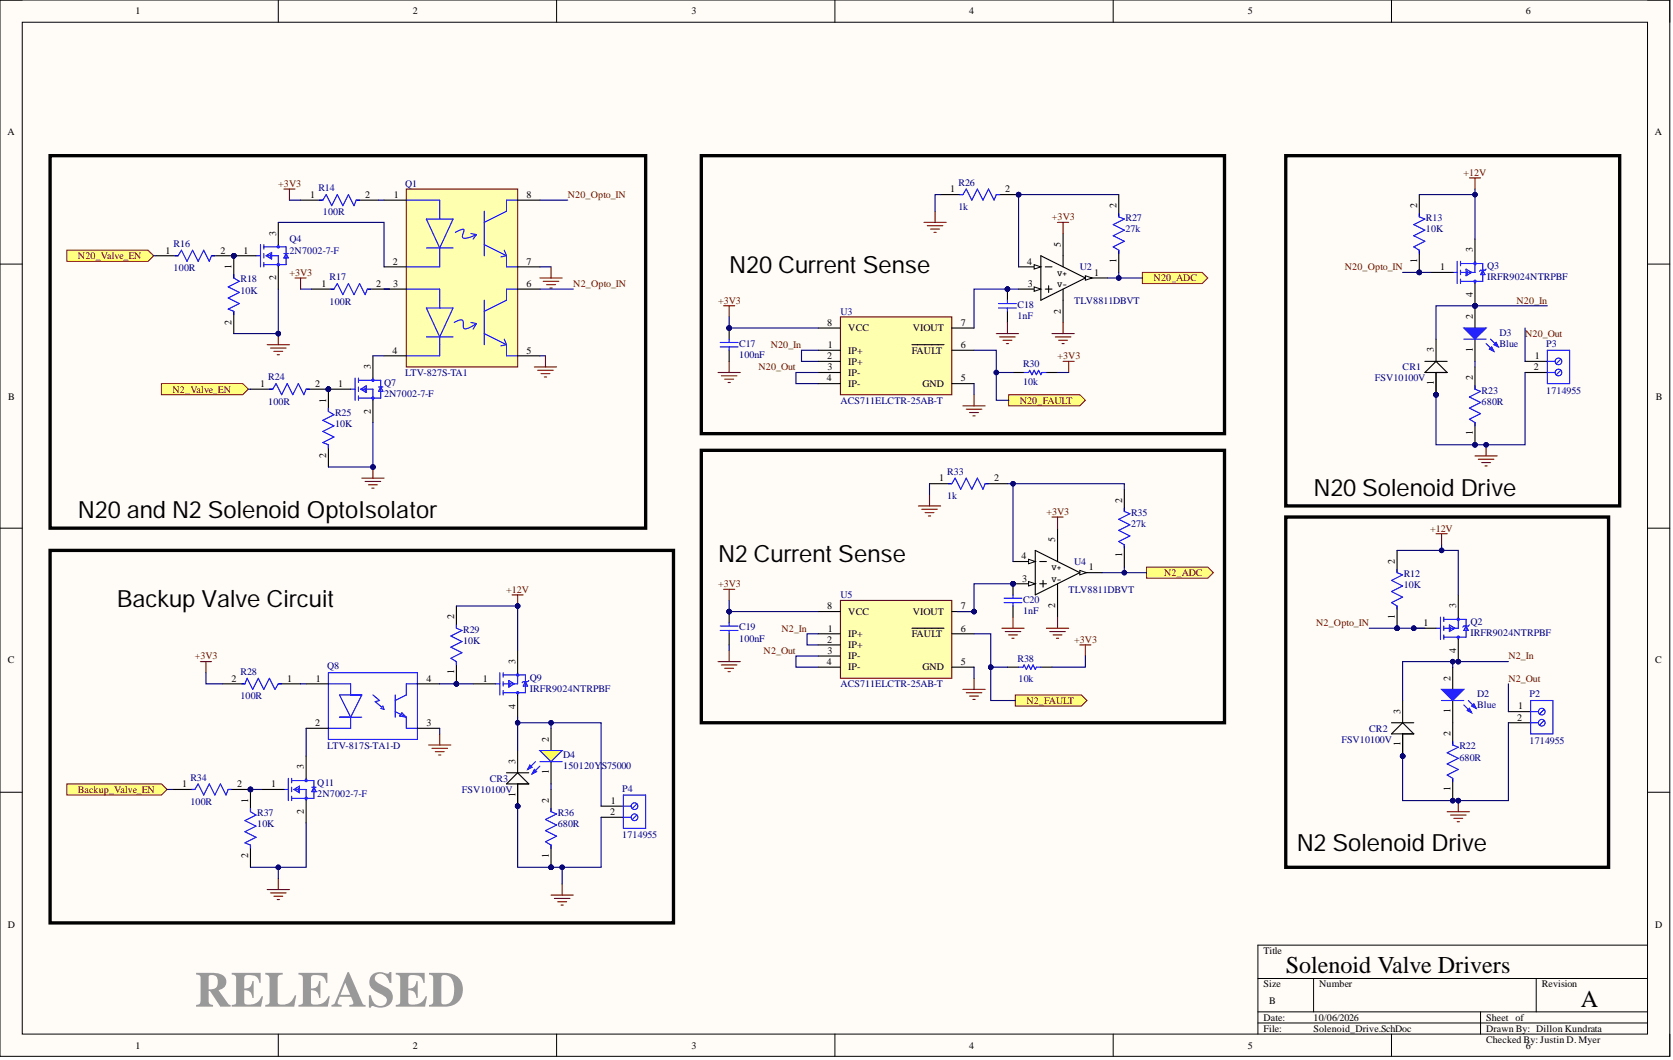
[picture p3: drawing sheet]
<svg xmlns="http://www.w3.org/2000/svg" width="381mm" height="241mm" viewBox="0 0 381 241" stroke-linecap="round" stroke-linejoin="round" font-family="sans-serif">
<defs><g id="words">
<text font-size="11.4" fill="#999" x="44.4" y="229.2">RELEASED</text>
<g font-size="5.5">
<text x="292.8" y="221.6">Solenoid Valve Drivers</text>
<text x="360" y="229.2">A</text>
</g>
<g font-size="5.4">
<text x="166.1" y="62.2">N20 Current Sense</text>
<text x="299.1" y="112.8">N20 Solenoid Drive</text>
<text x="17.7" y="117.9">N20 and N2 Solenoid OptoIsolator</text>
<text x="163.5" y="128">N2 Current Sense</text>
<text x="26.6" y="138.1">Backup Valve Circuit</text>
<text x="295.3" y="193.8">N2 Solenoid Drive</text>
</g>
<g font-size="2.3">
<text x="30.8" y="3.3">1</text>
<text x="94.1" y="3.3">2</text>
<text x="157.5" y="3.3">3</text>
<text x="220.7" y="3.3">4</text>
<text x="284.2" y="3.3">5</text>
<text x="347.5" y="3.3">6</text>
<text x="1.7" y="30.8">A</text>
<text x="376.9" y="30.8">A</text>
<text x="70.6" y="45.1">1</text>
<text x="83.2" y="45.1">2</text>
<text x="89.7" y="45.1">1</text>
<text x="119.9" y="45.1">8</text>
<text x="216.4" y="43.8">1</text>
<text x="228.9" y="43.8">2</text>
<text x="254.3" y="47.3" transform="rotate(-90 254.3 47.3)">2</text>
<text x="322.7" y="47.3" transform="rotate(-90 322.7 47.3)">2</text>
<text x="62.9" y="53.7" transform="rotate(-90 62.9 53.7)">3</text>
<text x="37.7" y="57.7">1</text>
<text x="50.2" y="57.7">2</text>
<text x="55.4" y="57.7">1</text>
<text x="241.6" y="56.2" transform="rotate(-90 241.6 56.2)">5</text>
<text x="254.3" y="59.8" transform="rotate(-90 254.3 59.8)">1</text>
<text x="322.7" y="59.8" transform="rotate(-90 322.7 59.8)">1</text>
<text x="335.4" y="57.5" transform="rotate(-90 335.4 57.5)">3</text>
<text x="52.7" y="61.3" transform="rotate(-90 52.7 61.3)">1</text>
<text x="62.9" y="63.8" transform="rotate(-90 62.9 63.8)">2</text>
<text x="73.2" y="65.3">1</text>
<text x="85.7" y="65.3">2</text>
<text x="89.5" y="60.2">2</text>
<text x="89.6" y="65.3">3</text>
<text x="119.9" y="65.3">6</text>
<text x="119.9" y="60.2">7</text>
<text x="233.9" y="60.2">4</text>
<text x="234.1" y="65.3">3</text>
<text x="249.2" y="62.8">1</text>
<text x="328" y="61.5">1</text>
<text x="241.6" y="71.4" transform="rotate(-90 241.6 71.4)">2</text>
<text x="335.4" y="67.7" transform="rotate(-90 335.4 67.7)">4</text>
<text x="52.7" y="73.9" transform="rotate(-90 52.7 73.9)">2</text>
<text x="188.4" y="74.2">8</text>
<text x="193.2" y="75.4">VCC</text>
<text x="207.9" y="75.4">VIOUT</text>
<text x="218.8" y="74.2">7</text>
<text x="335.4" y="72.6" transform="rotate(-90 335.4 72.6)">2</text>
<text x="89.4" y="80.5">4</text>
<text x="119.9" y="80.5">5</text>
<text x="188.4" y="81.8">2</text>
<text x="188.5" y="79.2">1</text>
<text x="193.2" y="80.5">IP+</text>
<text x="193.2" y="83">IP+</text>
<text x="207.6" y="80.5">FAULT</text>
<text x="218.8" y="79.2">6</text>
<text x="326.5" y="80.2" transform="rotate(-90 326.5 80.2)">3</text>
<text x="335.4" y="80.1" transform="rotate(-90 335.4 80.1)">1</text>
<text x="349.5" y="81.8">1</text>
<text x="59.2" y="88.1">1</text>
<text x="71.7" y="88.1">2</text>
<text x="77" y="88.1">1</text>
<text x="84.4" y="84" transform="rotate(-90 84.4 84)">3</text>
<text x="188.3" y="86.8">4</text>
<text x="188.4" y="84.3">3</text>
<text x="193.2" y="85.6">IP-</text>
<text x="193.2" y="88.1">IP-</text>
<text x="210.1" y="88.1">GND</text>
<text x="218.8" y="86.8">5</text>
<text x="326.5" y="87.7" transform="rotate(-90 326.5 87.7)">1</text>
<text x="335.4" y="86.6" transform="rotate(-90 335.4 86.6)">2</text>
<text x="349.3" y="84.3">2</text>
<text x="1.9" y="91">B</text>
<text x="74.3" y="91.6" transform="rotate(-90 74.3 91.6)">1</text>
<text x="84.4" y="94.2" transform="rotate(-90 84.4 94.2)">2</text>
<text x="377.1" y="91">B</text>
<text x="335.4" y="99.1" transform="rotate(-90 335.4 99.1)">1</text>
<text x="74.3" y="104.3" transform="rotate(-90 74.3 104.3)">2</text>
<text x="213.9" y="109.6">1</text>
<text x="226.4" y="109.6">2</text>
<text x="255.5" y="114.4" transform="rotate(-90 255.5 114.4)">2</text>
<text x="240.3" y="123.3" transform="rotate(-90 240.3 123.3)">5</text>
<text x="232.6" y="127.3">4</text>
<text x="247.9" y="129.9">1</text>
<text x="255.5" y="126.9" transform="rotate(-90 255.5 126.9)">1</text>
<text x="317.7" y="128.3" transform="rotate(-90 317.7 128.3)">2</text>
<text x="232.8" y="132.4">3</text>
<text x="103.4" y="141" transform="rotate(-90 103.4 141)">2</text>
<text x="188.4" y="138.7">8</text>
<text x="188.5" y="143.8">1</text>
<text x="193.2" y="140">VCC</text>
<text x="207.9" y="140">VIOUT</text>
<text x="218.8" y="143.8">6</text>
<text x="218.8" y="138.7">7</text>
<text x="240.3" y="138.5" transform="rotate(-90 240.3 138.5)">2</text>
<text x="317.7" y="140.8" transform="rotate(-90 317.7 140.8)">1</text>
<text x="324.2" y="142.5">1</text>
<text x="331.6" y="138.5" transform="rotate(-90 331.6 138.5)">3</text>
<text x="188.4" y="146.3">2</text>
<text x="188.4" y="148.8">3</text>
<text x="193.2" y="145">IP+</text>
<text x="193.2" y="147.6">IP+</text>
<text x="207.6" y="145">FAULT</text>
<text x="331.6" y="148.7" transform="rotate(-90 331.6 148.7)">4</text>
<text x="1.8" y="151">C</text>
<text x="52.7" y="155.2">2</text>
<text x="65.4" y="155.2">1</text>
<text x="71.9" y="155.2">1</text>
<text x="97.1" y="155.2">4</text>
<text x="103.4" y="153.5" transform="rotate(-90 103.4 153.5)">1</text>
<text x="109.9" y="155.2">1</text>
<text x="117.4" y="151.1" transform="rotate(-90 117.4 151.1)">3</text>
<text x="188.3" y="151.4">4</text>
<text x="193.2" y="150.1">IP-</text>
<text x="193.2" y="152.6">IP-</text>
<text x="210.1" y="152.6">GND</text>
<text x="218.8" y="151.4">5</text>
<text x="330.3" y="154.9" transform="rotate(-90 330.3 154.9)">2</text>
<text x="377" y="151">C</text>
<text x="117.4" y="161.3" transform="rotate(-90 117.4 161.3)">4</text>
<text x="345.7" y="161.5">1</text>
<text x="71.7" y="165.3">2</text>
<text x="97.1" y="165.3">3</text>
<text x="318.9" y="162.5" transform="rotate(-90 318.9 162.5)">3</text>
<text x="330.3" y="167.6" transform="rotate(-90 330.3 167.6)">2</text>
<text x="330.3" y="162.3" transform="rotate(-90 330.3 162.3)">1</text>
<text x="345.5" y="164">2</text>
<text x="117.4" y="173.9" transform="rotate(-90 117.4 173.9)">3</text>
<text x="125" y="168.8" transform="rotate(-90 125 168.8)">2</text>
<text x="318.9" y="169.9" transform="rotate(-90 318.9 169.9)">1</text>
<text x="41.5" y="179.2">1</text>
<text x="54" y="179.2">2</text>
<text x="61.8" y="179.2">1</text>
<text x="69.2" y="175.2" transform="rotate(-90 69.2 175.2)">3</text>
<text x="125" y="176.3" transform="rotate(-90 125 176.3)">1</text>
<text x="56.5" y="182.8" transform="rotate(-90 56.5 182.8)">1</text>
<text x="69.2" y="185.3" transform="rotate(-90 69.2 185.3)">2</text>
<text x="117.4" y="181.3" transform="rotate(-90 117.4 181.3)">1</text>
<text x="125" y="182.8" transform="rotate(-90 125 182.8)">2</text>
<text x="138.9" y="185.5">2</text>
<text x="139.1" y="183">1</text>
<text x="330.3" y="180.1" transform="rotate(-90 330.3 180.1)">1</text>
<text x="56.5" y="195.4" transform="rotate(-90 56.5 195.4)">2</text>
<text x="125" y="195.2" transform="rotate(-90 125 195.2)">1</text>
<text x="1.8" y="211.2">D</text>
<text x="377" y="211.2">D</text>
<text x="287.7" y="217.2">Title</text>
<text x="287.7" y="224.8">Size</text>
<text x="300.4" y="224.8">Number</text>
<text x="351.1" y="224.8">Revision</text>
<text x="287.7" y="232.4">Date:</text>
<text x="289" y="228.6">B</text>
<text x="299.1" y="232.4">10/06/2026</text>
<text x="338.4" y="232.4">Sheet of</text>
<text x="30.8" y="238.7">1</text>
<text x="94.1" y="238.7">2</text>
<text x="157.5" y="238.7">3</text>
<text x="220.7" y="238.7">4</text>
<text x="284.2" y="238.7">5</text>
<text x="287.7" y="234.9">File:</text>
<text x="299.1" y="234.9">Solenoid_Drive.SchDoc</text>
<text x="338.4" y="234.9">Drawn By: Dillon Kundrata</text>
<text x="338.4" y="237.4">Checked By: Justin D. Myer</text>
<text x="347.5" y="238.7">6</text>
</g>
<g font-size="2.3" fill="#800000">
<text x="333.3" y="40">+12V</text>
<text x="63.4" y="42.5">+3V3</text>
<text x="129.3" y="45.1">N20_Opto_IN</text>
<text x="239.6" y="50.1">+3V3</text>
<text x="17.7" y="59">N20_Valve_EN</text>
<text x="65.9" y="62.8">+3V3</text>
<text x="130.6" y="65.3">N2_Opto_IN</text>
<text x="262.7" y="64">N20_ADC</text>
<text x="306.2" y="61.5">N20_Opto_IN</text>
<text x="163.5" y="69.1">+3V3</text>
<text x="345.4" y="69.1">N20_In</text>
<text x="347.3" y="76.7">N20_Out</text>
<text x="175.5" y="79.2">N20_In</text>
<text x="240.8" y="81.8">+3V3</text>
<text x="39.3" y="89.4">N2_Valve_EN</text>
<text x="172.7" y="84.3">N20_Out</text>
<text x="232.2" y="91.9">N20_FAULT</text>
<text x="238.3" y="117.2">+3V3</text>
<text x="325.7" y="121">+12V</text>
<text x="265.1" y="131.1">N2_ADC</text>
<text x="115.3" y="134.9">+12V</text>
<text x="163.5" y="133.6">+3V3</text>
<text x="178" y="143.8">N2_In</text>
<text x="299.7" y="142.5">N2_Opto_IN</text>
<text x="173.9" y="148.8">N2_Out</text>
<text x="244.6" y="146.3">+3V3</text>
<text x="44.4" y="150.1">+3V3</text>
<text x="343.5" y="150.1">N2_In</text>
<text x="343.5" y="155.2">N2_Out</text>
<text x="233.7" y="160.2">N2_FAULT</text>
<text x="17.7" y="180.5">Backup_Valve_EN</text>
</g>
<g font-size="2.3" fill="#000080">
<text x="72.5" y="43.5">R14</text>
<text x="92.3" y="42.5">Q1</text>
<text x="218.3" y="42.3">R26</text>
<text x="218.3" y="47.8">1k</text>
<text x="73.5" y="48.9">100R</text>
<text x="256.3" y="50.4">R27</text>
<text x="256.3" y="52.9">27k</text>
<text x="324.7" y="50.4">R13</text>
<text x="324.7" y="52.9">10K</text>
<text x="39.5" y="56.2">R16</text>
<text x="65.9" y="55.2">Q4</text>
<text x="65.9" y="57.7">2N7002-7-F</text>
<text x="39.5" y="61.8">100R</text>
<text x="54.8" y="64.3">R18</text>
<text x="75" y="63.8">R17</text>
<text x="245.9" y="61.5">U2</text>
<text x="338.7" y="61.3">Q3</text>
<text x="338.7" y="63.8">IRFR9024NTRPBF</text>
<text x="54.8" y="66.8">10K</text>
<text x="75" y="69.4">100R</text>
<text x="191.4" y="71.6">U3</text>
<text x="231.7" y="70.1">C18</text>
<text x="244.6" y="69.1">TLV8811DBVT</text>
<text x="231.7" y="72.6">1nF</text>
<text x="341.5" y="76.4">D3</text>
<text x="168.3" y="79">C17</text>
<text x="168.3" y="81.5">100nF</text>
<text x="233" y="83.5">R30</text>
<text x="341.5" y="79">Blue</text>
<text x="352.1" y="79">P3</text>
<text x="61.1" y="86.6">R24</text>
<text x="87.5" y="87.8">Q7</text>
<text x="92.3" y="85.6">LTV-827S-TA1</text>
<text x="233" y="87.6">10k</text>
<text x="313.1" y="86.8">FSV10100V</text>
<text x="319.4" y="84.3">CR1</text>
<text x="337.4" y="89.6">R23</text>
<text x="352.1" y="89.6">1714955</text>
<text x="61.1" y="92.1">100R</text>
<text x="76.3" y="94.7">R25</text>
<text x="87.5" y="90.4">2N7002-7-F</text>
<text x="191.4" y="91.9">ACS711ELCTR-25AB-T</text>
<text x="337.4" y="92.1">680R</text>
<text x="76.3" y="97.2">10K</text>
<text x="215.7" y="108.1">R33</text>
<text x="215.7" y="113.7">1k</text>
<text x="257.6" y="117.4">R35</text>
<text x="257.6" y="120">27k</text>
<text x="244.6" y="128.6">U4</text>
<text x="319.7" y="131.4">R12</text>
<text x="191.4" y="136.2">U5</text>
<text x="233" y="137.2">C20</text>
<text x="243.4" y="134.9">TLV8811DBVT</text>
<text x="319.7" y="133.9">10K</text>
<text x="168.3" y="143.5">C19</text>
<text x="233" y="139.7">1nF</text>
<text x="334.9" y="142.3">Q2</text>
<text x="105.5" y="144">R29</text>
<text x="105.5" y="146.6">10K</text>
<text x="168.3" y="146.1">100nF</text>
<text x="334.9" y="144.8">IRFR9024NTRPBF</text>
<text x="54.8" y="153.6">R28</text>
<text x="74.5" y="152.4">Q8</text>
<text x="120.7" y="154.9">Q9</text>
<text x="231.7" y="150.6">R38</text>
<text x="232" y="155.2">10k</text>
<text x="54.8" y="159.2">100R</text>
<text x="120.7" y="157.4">IRFR9024NTRPBF</text>
<text x="191.4" y="156.4">ACS711ELCTR-25AB-T</text>
<text x="336.4" y="158.7">D2</text>
<text x="336.4" y="161.2">Blue</text>
<text x="348.3" y="158.7">P2</text>
<text x="311.8" y="166.6">CR2</text>
<text x="74.5" y="170.6">LTV-817S-TA1-D</text>
<text x="128.3" y="172.6">D4</text>
<text x="305.5" y="169.1">FSV10100V</text>
<text x="332.4" y="170.6">R22</text>
<text x="332.4" y="173.1">680R</text>
<text x="348.3" y="169.3">1714955</text>
<text x="43.4" y="177.7">R34</text>
<text x="72.3" y="179">Q11</text>
<text x="111.5" y="177.9">CR3</text>
<text x="128.3" y="175.2">150120Y</text>
<text x="137.1" y="175.2">S75000</text>
<text x="43.4" y="183.3">100R</text>
<text x="58.6" y="185.8">R37</text>
<text x="72.3" y="181.5">2N7002-7-F</text>
<text x="105.2" y="180.5">FSV10100V</text>
<text x="127" y="185.8">R36</text>
<text x="141.7" y="180.2">P4</text>
<text x="58.6" y="188.3">10K</text>
<text x="127" y="188.3">680R</text>
<text x="141.7" y="190.9">1714955</text>
</g>
<g font-size="1.8">
<text x="240.8" y="62.8">V+</text>
<text x="240.8" y="65.3">V-</text>
<text x="239.6" y="129.9">V+</text>
<text x="239.6" y="132.4">V-</text>
</g>
</g></defs>
<path d="M0 0h380.3v240.5h-380.3z" fill-rule="evenodd" fill="#fffcf8"/>
<path d="M0 0h380.3v240.5h-380.3z" fill="none" stroke="#000" stroke-width=".23"/>
<path d="M5.1 5.1h370.1v230.3h-370.1z" fill-rule="evenodd" fill="#fffcf8"/>
<g fill="none" stroke="#000" stroke-width=".23">
<path d="M0 0h5.1M5.1 5.1h370.1v230.3h-370.1zM63.4 0v5.1M126.8 0v5.1M190.1 0v5.1M253.5 0v5.1M316.9 0v5.1M375.2 0h5.1v5.1M0 60.1h5.1M375.2 60.1h5.1M0 120.2h5.1M375.2 120.2h5.1"/>
<path d="M0 180.3h5.1M375.2 180.3h5.1M375.2 215.2h-88.7v20.2M63.4 235.4v5.1M126.8 235.4v5.1M190.1 235.4v5.1M253.5 235.4v5.1M286.5 222.7h88.7M286.5 230.3h88.7M286.5 232.9h88.7M299.1 222.7v7.6M316.9 235.4v5.1"/>
<path d="M337.2 230.3v5.1M349.8 222.7v7.6M380.3 235.4v5.1"/>
</g>
<path d="M334.6 40.5h2.6M335.9 40.5v2.5" fill="none" stroke="#800000" stroke-width=".25"/>
<circle cx="335.9" cy="69.6" r=".51" fill="#000080"/>
<circle cx="335.9" cy="69.6" r=".51" fill="none" stroke="#000080" stroke-width=".23"/>
<g fill="none" stroke="#00f" stroke-width=".25">
<path d="M331.8 59.5v5M332.6 59.5v1M332.6 60h5.1v4h-5.1M335.9 59.5v2.5h-3.3M330.8 62h1M332.6 61.5v1M332.6 63.5v1M333.9 61.3l1.2 .7-1.2 .8zM334.1 61.8v.7M335.9 64v.5M337.7 61.5l.5 1h-1zM338.4 61.3l-.2 .2h-1l-.3 .3"/>
<circle cx="335.9" cy="60" r=".25"/>
<circle cx="335.9" cy="64" r=".25"/>
</g>
<path d="M335.9 54.4v5.1M325.8 62h5M335.9 64.5v5.1" fill="none" stroke="#000" stroke-width=".25"/>
<circle cx="335.9" cy="69.6" r=".51" fill="#000080"/>
<circle cx="335.9" cy="69.6" r=".51" fill="none" stroke="#000080" stroke-width=".23"/>
<path d="M121.7 83.5h5.1M122.4 84.3h3.6M123.2 85.1h2M124 85.8h.5M124.2 81v2.5" fill="none" stroke="#800000" stroke-width=".25"/>
<circle cx="323.2" cy="62" r=".51" fill="#000080"/>
<circle cx="323.2" cy="62" r=".51" fill="none" stroke="#000080" stroke-width=".23"/>
<path d="M323.2 57v5" fill="none" stroke="#000" stroke-width=".25"/>
<circle cx="323.2" cy="62" r=".51" fill="#000080"/>
<circle cx="323.2" cy="62" r=".51" fill="none" stroke="#000080" stroke-width=".23"/>
<path d="M323.2 44.3v5.1" fill="none" stroke="#000" stroke-width=".25"/>
<path d="M323.2 48.6v.8l1.3 .5-2.5 1.2 2.5 1.3-2.5 1.3 2.5 1.2-2.5 1.3 1.2 .8v.7" fill="none" stroke="#00f" stroke-width=".25"/>
<path d="M335.9 103.8h5.1M336.7 104.5h3.5M337.4 105.3h2.1M338.2 106.1h.5M338.4 101.2v2.6" fill="none" stroke="#800000" stroke-width=".25"/>
<circle cx="338.4" cy="101.3" r=".51" fill="#000080"/>
<circle cx="338.4" cy="101.3" r=".51" fill="none" stroke="#000080" stroke-width=".23"/>
<circle cx="53.2" cy="58.2" r=".51" fill="#000080"/>
<circle cx="53.2" cy="58.2" r=".51" fill="none" stroke="#000080" stroke-width=".23"/>
<path d="M35.5 58.2h5.1M48.2 58.2h5" fill="none" stroke="#000" stroke-width=".25"/>
<circle cx="53.2" cy="58.2" r=".51" fill="#000080"/>
<circle cx="53.2" cy="58.2" r=".51" fill="none" stroke="#000080" stroke-width=".23"/>
<path d="M39.8 58.2h.8l.7-1.2 1.3 2.5 1.3-2.5 1.2 2.5 1.3-2.5 1.3 2.5 .5-1.3h.7" fill="none" stroke="#00f" stroke-width=".25"/>
<circle cx="53.2" cy="58.2" r=".51" fill="#000080"/>
<circle cx="53.2" cy="58.2" r=".51" fill="none" stroke="#000080" stroke-width=".23"/>
<path d="M53.2 58.2v5.1" fill="none" stroke="#000" stroke-width=".25"/>
<circle cx="53.2" cy="58.2" r=".51" fill="#000080"/>
<circle cx="53.2" cy="58.2" r=".51" fill="none" stroke="#000080" stroke-width=".23"/>
<path d="M53.2 70.9v5" fill="none" stroke="#000" stroke-width=".25"/>
<path d="M53.2 62.5v.8l1.3 .7-2.5 1.3 2.5 1.3-2.5 1.2 2.5 1.3-2.5 1.3 1.2 .5v.7" fill="none" stroke="#00f" stroke-width=".25"/>
<circle cx="53.2" cy="58.2" r=".51" fill="#000080"/>
<circle cx="53.2" cy="58.2" r=".51" fill="none" stroke="#000080" stroke-width=".23"/>
<g fill="none" stroke="#00f" stroke-width=".25">
<path d="M58.3 58.2h1M59.3 55.7v5.1M60.1 55.7v1M60.1 57.7v1M60.1 59.7v1.1M60.1 56.2h5.1v4h-5.1M60.6 58.2l1.3-.7v1.5zM60.8 58.2h2.6v2.6M61.6 58v.7M63.4 55.7v.5M64.6 57.7h1.1M65.2 57.7l.5 1h-1.1z"/>
<circle cx="63.4" cy="56.2" r=".25"/>
<circle cx="63.4" cy="60.2" r=".25"/>
</g>
<path d="M53.2 58.2h5.1" fill="none" stroke="#000" stroke-width=".25"/>
<circle cx="53.2" cy="58.2" r=".51" fill="#000080"/>
<circle cx="53.2" cy="58.2" r=".51" fill="none" stroke="#000080" stroke-width=".23"/>
<path d="M63.4 50.6v5.1M63.4 60.8v5" fill="none" stroke="#000" stroke-width=".25"/>
<path d="M60.8 78.5h5.1M61.6 79.2h3.6M62.4 80h2M63.4 75.9v2.6M63.1 80.7h.5" fill="none" stroke="#800000" stroke-width=".25"/>
<circle cx="63.4" cy="75.9" r=".51" fill="#000080"/>
<circle cx="63.4" cy="75.9" r=".51" fill="none" stroke="#000080" stroke-width=".23"/>
<path d="M116.6 135.4h2.6M117.9 135.4v2.6" fill="none" stroke="#800000" stroke-width=".25"/>
<circle cx="117.9" cy="138" r=".51" fill="#000080"/>
<circle cx="117.9" cy="138" r=".51" fill="none" stroke="#000080" stroke-width=".23"/>
<g fill="none" stroke="#00f" stroke-width=".25">
<path d="M112.8 155.7h1M113.8 153.1v5.1M114.6 153.1v1.1M114.6 155.2v1M114.6 157.2v1M114.6 153.6h5.1v4.1h-5.1M115.9 154.9l1.2 .8-1.2 .7zM116.1 155.4v.8M117.9 153.1v2.6h-3.3M117.9 157.7v.5M119.7 155.2l.5 1h-1zM120.4 154.9l-.2 .3h-1l-.3 .2"/>
<circle cx="117.9" cy="157.7" r=".25"/>
<circle cx="117.9" cy="153.6" r=".25"/>
</g>
<path d="M107.7 155.7h5.1M117.9 148.1v5M117.9 158.2v5.1" fill="none" stroke="#000" stroke-width=".25"/>
<path d="M97.6 169.6h5.1M98.4 170.4h3.5M99.1 171.1h2.1M99.9 171.9h.5M100.1 167.1v2.5" fill="none" stroke="#800000" stroke-width=".25"/>
<circle cx="103.9" cy="155.7" r=".51" fill="#000080"/>
<circle cx="103.9" cy="155.7" r=".51" fill="none" stroke="#000080" stroke-width=".23"/>
<path d="M103.9 150.6v5.1" fill="none" stroke="#000" stroke-width=".25"/>
<circle cx="103.9" cy="155.7" r=".51" fill="#000080"/>
<circle cx="103.9" cy="155.7" r=".51" fill="none" stroke="#000080" stroke-width=".23"/>
<path d="M103.9 138v5M69.7 155.7h5.1M95.1 155.7h5M69.7 165.8h5.1M95.1 165.8h5" fill="none" stroke="#000" stroke-width=".25"/>
<path d="M74.8 153.1h20.3v15.2h-20.3zM74.8 155.7h5.1v2.5M77.3 158.2h5.1l-2.5 5.1zM84.9 158.2l1.5 1.3-1 .2 1.6 1.3 .2-.3 .3 .8-.8-.3M90 158.2v5.1M95.1 155.7h-2.6v2.5l-2.5 1.3M103.9 142.3v.7l1.3 .5-2.5 1.3 2.5 1.3-2.5 1.2 2.5 1.3-2.5 1.2 1.2 .8v.8M77.3 163.3h5.1M79.9 163.3v2.5h-5.1M90 162l2.5 1.3M91.5 162.3l1 1-1.5-.3zM92.5 163.3v2.5h2.6" fill="none" stroke="#00f" stroke-width=".25"/>
<path d="M125.5 203.8h5.1M126.2 204.5h3.6M127 205.3h2M127.8 206h.5M128 201.2v2.6" fill="none" stroke="#800000" stroke-width=".25"/>
<circle cx="57" cy="179.7" r=".51" fill="#000080"/>
<circle cx="57" cy="179.7" r=".51" fill="none" stroke="#000080" stroke-width=".23"/>
<path d="M39.3 179.7h5.1M52 179.7h5" fill="none" stroke="#000" stroke-width=".25"/>
<circle cx="57" cy="179.7" r=".51" fill="#000080"/>
<circle cx="57" cy="179.7" r=".51" fill="none" stroke="#000080" stroke-width=".23"/>
<path d="M43.6 179.7h.8l.7-1.2 1.3 2.5 1.3-2.5 1.2 2.5 1.3-2.5 1.3 2.5 .5-1.3h.7" fill="none" stroke="#00f" stroke-width=".25"/>
<circle cx="57" cy="179.7" r=".51" fill="#000080"/>
<circle cx="57" cy="179.7" r=".51" fill="none" stroke="#000080" stroke-width=".23"/>
<path d="M57 179.7v5.1" fill="none" stroke="#000" stroke-width=".25"/>
<circle cx="57" cy="179.7" r=".51" fill="#000080"/>
<circle cx="57" cy="179.7" r=".51" fill="none" stroke="#000080" stroke-width=".23"/>
<path d="M59.6 179.7h5M69.7 172.1v5.1M57 192.4v5M69.7 182.2v5.1" fill="none" stroke="#000" stroke-width=".25"/>
<g fill="none" stroke="#00f" stroke-width=".25">
<path d="M64.6 179.7h1.1M65.7 177.2v5M66.4 177.2v1M66.4 179.2v1M66.4 177.7h5.1v4h-5.1M66.9 179.7l1.3-.7v1.5zM67.2 179.7h2.5v2.5M67.9 179.5v.7M69.7 177.2v.5M71 179.2h1M71.5 179.2l.5 1h-1zM57 184v.8l1.3 .7-2.5 1.3 2.5 1.3-2.5 1.2 2.5 1.3-2.5 1.3 1.2 .5v.7"/>
<path d="M66.4 181.2v1"/>
<circle cx="69.7" cy="177.7" r=".25"/>
<circle cx="69.7" cy="181.7" r=".25"/>
</g>
<path d="M45.6 150.6h2.6M46.9 150.6v2.5M63.4 200v2.5M60.8 202.5h5.1M61.6 203.3h3.6M62.4 204h2M63.1 204.8h.5" fill="none" stroke="#800000" stroke-width=".25"/>
<path d="M92.5 43h25.4v40.5h-25.4z" fill-rule="evenodd" fill="#ffffb0"/>
<path d="M64.6 43h2.6M65.9 43v2.6M92.5 43h25.4v40.5h-25.4zM67.2 63.3h2.5M68.4 63.3v2.5" fill="none" stroke="#800000" stroke-width=".25"/>
<g fill="none" stroke="#00f" stroke-width=".25">
<path d="M92.5 45.6h7.6v4.3M97.1 49.9h6.1l-3.1 6.5zM97.1 56.4h6.1M100.1 56.4v4.4h-7.6M103.7 52.9a2.05 2.05 0 0 1 2-.6l-.3 1a.63 .63 0 0 0 0 .8 .63 .63 0 0 0 .8 .1l2.3-.8M107.2 53.2l1.3 .2M108.5 53.4l-.8 1M110.3 48.1v10.1M110.3 55.7l5 2.5M114.8 57l.5 1.2M115.3 58.2v2.6h2.6M115.3 58.2l-1.2 .3"/>
<path d="M117.9 45.6h-2.6v2.5l-5 2.5M92.5 65.8h7.6v4.3M97.1 70.1h6.1l-3.1 6.6zM97.1 76.7h6.1M100.1 76.7v4.3h-7.6M103.4 73.4a1.71 1.71 0 0 1 2-.4l.1 1a.65 .65 0 0 0 .2 .8 .65 .65 0 0 0 .8 0l2-1.1M107.2 73.4l1.3 .3M108.5 73.7l-.8 1.2M110.3 68.3v10.2M110.3 75.9l5 2.6M114.8 77.2l.5 1.3M115.3 78.5v2.5h2.6"/>
<path d="M115.3 78.5l-1.2 .2M117.9 65.8h-2.6v2.5l-5 2.6"/>
</g>
<path d="M87.5 45.6h5M117.9 45.6h5.1M87.5 60.8h5M87.5 65.8h5M117.9 60.8h5.1M117.9 65.8h5.1M87.5 81h5M117.9 81h5.1" fill="none" stroke="#000" stroke-width=".25"/>
<circle cx="74.8" cy="88.6" r=".51" fill="#000080"/>
<circle cx="74.8" cy="88.6" r=".51" fill="none" stroke="#000080" stroke-width=".23"/>
<path d="M57 88.6h5.1M69.7 88.6h5.1" fill="none" stroke="#000" stroke-width=".25"/>
<circle cx="74.8" cy="88.6" r=".51" fill="#000080"/>
<circle cx="74.8" cy="88.6" r=".51" fill="none" stroke="#000080" stroke-width=".23"/>
<path d="M61.4 88.6h.7l.8-1.3 1.2 2.6 1.3-2.6 1.3 2.6 1.2-2.6 1.3 2.6 .5-1.3h.8" fill="none" stroke="#00f" stroke-width=".25"/>
<circle cx="74.8" cy="88.6" r=".51" fill="#000080"/>
<circle cx="74.8" cy="88.6" r=".51" fill="none" stroke="#000080" stroke-width=".23"/>
<path d="M74.8 88.6v5.1" fill="none" stroke="#000" stroke-width=".25"/>
<circle cx="74.8" cy="88.6" r=".51" fill="#000080"/>
<circle cx="74.8" cy="88.6" r=".51" fill="none" stroke="#000080" stroke-width=".23"/>
<path d="M74.8 101.2v5.1" fill="none" stroke="#000" stroke-width=".25"/>
<path d="M74.8 92.9v.8l1.3 .7-2.6 1.3 2.6 1.2-2.6 1.3 2.6 1.3-2.6 1.2 1.3 .5v.8" fill="none" stroke="#00f" stroke-width=".25"/>
<circle cx="74.8" cy="88.6" r=".51" fill="#000080"/>
<circle cx="74.8" cy="88.6" r=".51" fill="none" stroke="#000080" stroke-width=".23"/>
<g fill="none" stroke="#00f" stroke-width=".25">
<path d="M79.9 88.6h1M80.9 86.1v5M81.6 86.1v1M81.6 88.1v1M81.6 90.1v1M81.6 86.6h5.1v4h-5.1M82.1 88.6l1.3-.8v1.6zM82.4 88.6h2.5v2.5M83.2 88.3v.8M84.9 86.1v.5M86.2 88.1h1M86.7 88.1l.5 1h-1z"/>
<circle cx="84.9" cy="90.6" r=".25"/>
<circle cx="84.9" cy="86.6" r=".25"/>
</g>
<path d="M74.8 88.6h5.1" fill="none" stroke="#000" stroke-width=".25"/>
<circle cx="74.8" cy="88.6" r=".51" fill="#000080"/>
<circle cx="74.8" cy="88.6" r=".51" fill="none" stroke="#000080" stroke-width=".23"/>
<path d="M84.9 81v5.1M84.9 91.1v5.1" fill="none" stroke="#000" stroke-width=".25"/>
<path d="M82.4 108.8h5.1M83.2 109.6h3.5M83.9 110.4h2M84.7 111.1h.5M84.9 106.3v2.5" fill="none" stroke="#800000" stroke-width=".25"/>
<circle cx="84.9" cy="106.3" r=".51" fill="#000080"/>
<circle cx="84.9" cy="106.3" r=".51" fill="none" stroke="#000080" stroke-width=".23"/>
<path d="M327 121.5h2.6M328.3 121.5v2.5" fill="none" stroke="#800000" stroke-width=".25"/>
<circle cx="322" cy="143" r=".51" fill="#000080"/>
<circle cx="322" cy="143" r=".51" fill="none" stroke="#000080" stroke-width=".23"/>
<circle cx="332.1" cy="150.6" r=".51" fill="#000080"/>
<circle cx="332.1" cy="150.6" r=".51" fill="none" stroke="#000080" stroke-width=".23"/>
<g fill="none" stroke="#00f" stroke-width=".25">
<path d="M327 143h1M328 140.5v5M328.8 140.5v1M328.8 142.5v1M328.8 144.5v1M328.8 141h5.1v4h-5.1M330.1 142.3l1.2 .7-1.2 .8zM330.3 142.8v.7M332.1 140.5v2.5h-3.3M332.1 145v.5M333.9 142.5l.5 1h-1zM334.6 142.3l-.2 .2h-1l-.3 .3"/>
<circle cx="332.1" cy="141" r=".25"/>
<circle cx="332.1" cy="145" r=".25"/>
</g>
<path d="M322 143h5" fill="none" stroke="#000" stroke-width=".25"/>
<circle cx="322" cy="143" r=".51" fill="#000080"/>
<circle cx="322" cy="143" r=".51" fill="none" stroke="#000080" stroke-width=".23"/>
<path d="M332.1 135.4v5.1M332.1 145.5v5.1" fill="none" stroke="#000" stroke-width=".25"/>
<circle cx="332.1" cy="150.6" r=".51" fill="#000080"/>
<circle cx="332.1" cy="150.6" r=".51" fill="none" stroke="#000080" stroke-width=".23"/>
<circle cx="318.2" cy="143" r=".51" fill="#000080"/>
<circle cx="318.2" cy="143" r=".51" fill="none" stroke="#000080" stroke-width=".23"/>
<path d="M318.2 138v5" fill="none" stroke="#000" stroke-width=".25"/>
<circle cx="318.2" cy="143" r=".51" fill="#000080"/>
<circle cx="318.2" cy="143" r=".51" fill="none" stroke="#000080" stroke-width=".23"/>
<path d="M318.2 125.3v5.1" fill="none" stroke="#000" stroke-width=".25"/>
<path d="M318.2 129.6v.8l1.2 .5-2.5 1.2 2.5 1.3-2.5 1.3 2.5 1.2-2.5 1.3 1.3 .8v.7" fill="none" stroke="#00f" stroke-width=".25"/>
<path d="M329.6 184.8h5M330.3 185.5h3.6M331.1 186.3h2M331.8 187.1h.6M332.1 182.2v2.6" fill="none" stroke="#800000" stroke-width=".25"/>
<circle cx="332.1" cy="182.2" r=".51" fill="#000080"/>
<circle cx="332.1" cy="182.2" r=".51" fill="none" stroke="#000080" stroke-width=".23"/>
<circle cx="221.8" cy="139.2" r=".51" fill="#000080"/>
<circle cx="221.8" cy="139.2" r=".51" fill="none" stroke="#000080" stroke-width=".23"/>
<path d="M191.4 136.7h25.4v17.7h-25.4z" fill-rule="evenodd" fill="#ffffb0"/>
<path d="M191.4 136.7h25.4v17.7h-25.4z" fill="none" stroke="#800000" stroke-width=".25"/>
<path d="M186.3 139.2h5.1M216.8 139.2h5M186.3 144.3h5.1M186.3 146.8h5.1M186.3 149.3h5.1M186.3 151.9h5.1M207.7 143h7.3M216.8 144.3h5" fill="none" stroke="#000" stroke-width=".25"/>
<circle cx="221.8" cy="139.2" r=".51" fill="#000080"/>
<circle cx="221.8" cy="139.2" r=".51" fill="none" stroke="#000080" stroke-width=".23"/>
<path d="M211.7 110.1h5.1M224.4 110.1h5M216.8 151.9h5" fill="none" stroke="#000" stroke-width=".25"/>
<path d="M163.5 150.6h5.1M164.3 151.4h3.5M165 152.1h2.1M165.8 152.9h.5M166.1 148.1v2.5" fill="none" stroke="#800000" stroke-width=".25"/>
<path d="M216 110.1h.8l.7-1.3 1.3 2.6 1.2-2.6 1.3 2.6 1.3-2.6 1.3 2.6 .5-1.3h.7" fill="none" stroke="#00f" stroke-width=".25"/>
<circle cx="230.7" cy="132.9" r=".51" fill="#000080"/>
<circle cx="230.7" cy="132.9" r=".51" fill="none" stroke="#000080" stroke-width=".23"/>
<path d="M245.9 130.4h5.1" fill="none" stroke="#000" stroke-width=".25"/>
<path d="M245.9 129.9l1.5 .5-1.5 .5z" fill="#f8fcff"/>
<path d="M245.9 129.9l1.5 .5-1.5 .5z" fill="none" stroke="#000" stroke-width=".23"/>
<path d="M230.7 132.9h5.1M240.8 135.4v5.1" fill="none" stroke="#000" stroke-width=".25"/>
<path d="M234.2 132.4l1.6 .5-1.6 .5z" fill="#f8fcff"/>
<path d="M234.2 132.4l1.6 .5-1.6 .5z" fill="none" stroke="#000" stroke-width=".23"/>
<circle cx="230.7" cy="132.9" r=".51" fill="#000080"/>
<circle cx="230.7" cy="132.9" r=".51" fill="none" stroke="#000080" stroke-width=".23"/>
<path d="M230.7 127.8h5.1" fill="none" stroke="#000" stroke-width=".25"/>
<path d="M234.2 127.3l1.6 .5-1.6 .5z" fill="#f8fcff"/>
<path d="M234.2 127.3l1.6 .5-1.6 .5z" fill="none" stroke="#000" stroke-width=".23"/>
<path d="M256 111.4v5M235.8 125.3l10.1 5.1-10.1 5zM236.8 127.8h1.5M236.8 132.9h1.5M237.5 132.1v1.5M240.8 120.2v7.6M240.8 132.9v2.5M256 124v5.1" fill="none" stroke="#000" stroke-width=".25"/>
<path d="M256 115.7v.7l1.3 .5-2.5 1.3 2.5 1.3-2.5 1.2 2.5 1.3-2.5 1.3 1.2 .7v.8" fill="none" stroke="#00f" stroke-width=".25"/>
<path d="M239.6 117.7h2.5M240.8 117.7v2.5M238.3 143h5.1M239.1 143.8h3.5M239.8 144.5h2.1M240.6 145.3h.5M240.8 140.5v2.5" fill="none" stroke="#800000" stroke-width=".25"/>
<circle cx="230.7" cy="132.9" r=".51" fill="#000080"/>
<circle cx="230.7" cy="132.9" r=".51" fill="none" stroke="#000080" stroke-width=".23"/>
<path d="M230.7 132.9v2.5" fill="none" stroke="#000" stroke-width=".25"/>
<circle cx="230.7" cy="132.9" r=".51" fill="#000080"/>
<circle cx="230.7" cy="132.9" r=".51" fill="none" stroke="#000080" stroke-width=".23"/>
<path d="M230.7 138v2.5" fill="none" stroke="#000" stroke-width=".25"/>
<path d="M228.7 137.2h4M228.7 136.2h4M230.7 135.4v.8M230.7 137.2v.8" fill="none" stroke="#00f" stroke-width=".25"/>
<g fill="none" stroke="#800000" stroke-width=".25">
<path d="M209.1 115.2h5.1M209.9 115.9h3.6M210.7 116.7h2M211.4 117.4h.5M211.7 112.6v2.6M219.3 156.9h5.1M220 157.7h3.6M220.8 158.5h2M221.6 159.2h.5M221.8 154.4v2.5M228.2 143h5M228.9 143.8h3.6"/>
<path d="M229.7 144.5h2M230.4 145.3h.5M230.7 140.5v2.5"/>
</g>
<path d="M261.1 129.1h14l1.2 1.3-1.2 1.2h-14z" fill-rule="evenodd" fill="#ffff80"/>
<path d="M261.1 129.1h14l1.2 1.3-1.2 1.2h-14z" fill="none" stroke="#800000" stroke-width=".23"/>
<path d="M229.4 151.9h2.6M237 151.9h2.6" fill="none" stroke="#000" stroke-width=".25"/>
<path d="M232 151.9h1l.2-.5 .5 1 .5-1 .6 1 .5-1 .5 1 .2-.5h1" fill="none" stroke="#00f" stroke-width=".25"/>
<path d="M245.9 146.8h2.5M247.2 146.8v2.5" fill="none" stroke="#800000" stroke-width=".25"/>
<path d="M231.2 158.2h15.1l1.2 1.3-1.2 1.2h-15.1z" fill-rule="evenodd" fill="#ffff80"/>
<path d="M231.2 158.2h15.1l1.2 1.3-1.2 1.2h-15.1z" fill="none" stroke="#800000" stroke-width=".23"/>
<path d="M191.4 72.1h25.4v17.8h-25.4z" fill-rule="evenodd" fill="#ffffb0"/>
<path d="M191.4 72.1h25.4v17.8h-25.4zM163.5 84.8h5.1M164.3 85.6h3.5M165 86.3h2.1M165.8 87.1h.5M166.1 82.3v2.5" fill="none" stroke="#800000" stroke-width=".25"/>
<path d="M186.3 74.7h5.1M186.3 79.7h5.1M207.7 78.5h7.3M216.8 74.7h5M216.8 79.7h5M186.3 82.3h5.1M186.3 84.8h5.1M186.3 87.3h5.1M216.8 87.3h5" fill="none" stroke="#000" stroke-width=".25"/>
<circle cx="232" cy="44.3" r=".51" fill="#000080"/>
<circle cx="232" cy="44.3" r=".51" fill="none" stroke="#000080" stroke-width=".23"/>
<path d="M214.2 44.3h5.1M226.9 44.3h5.1" fill="none" stroke="#000" stroke-width=".25"/>
<circle cx="232" cy="44.3" r=".51" fill="#000080"/>
<circle cx="232" cy="44.3" r=".51" fill="none" stroke="#000080" stroke-width=".23"/>
<path d="M218.5 44.3h.8l.7-1.3 1.3 2.6 1.3-2.6 1.3 2.6 1.2-2.6 1.3 2.6 .5-1.3h.8" fill="none" stroke="#00f" stroke-width=".25"/>
<path d="M247.2 63.3h5" fill="none" stroke="#000" stroke-width=".25"/>
<path d="M247.2 62.8l1.5 .5-1.5 .5z" fill="#f8fcff"/>
<path d="M247.2 62.8l1.5 .5-1.5 .5z" fill="none" stroke="#000" stroke-width=".23"/>
<path d="M232 65.8h5M242.1 68.3v5.1" fill="none" stroke="#000" stroke-width=".25"/>
<path d="M235.5 65.3l1.5 .5-1.5 .5z" fill="#f8fcff"/>
<path d="M235.5 65.3l1.5 .5-1.5 .5z" fill="none" stroke="#000" stroke-width=".23"/>
<path d="M232 60.8h5" fill="none" stroke="#000" stroke-width=".25"/>
<path d="M235.5 60.2l1.5 .6-1.5 .5z" fill="#f8fcff"/>
<path d="M235.5 60.2l1.5 .6-1.5 .5z" fill="none" stroke="#000" stroke-width=".23"/>
<path d="M237 58.2l10.2 5.1-10.2 5zM242.1 53.2v7.6M254.8 44.3v5.1M254.8 57v5M238 60.8h1.6M238 65.8h1.6M238.8 65.1v1.5M242.1 65.8v2.5" fill="none" stroke="#000" stroke-width=".25"/>
<path d="M254.8 48.6v.8l1.2 .5-2.5 1.2 2.5 1.3-2.5 1.3 2.5 1.2-2.5 1.3 1.3 .8v.7" fill="none" stroke="#00f" stroke-width=".25"/>
<path d="M240.8 50.6h2.6M242.1 50.6v2.6M239.6 75.9h5M240.3 76.7h3.6M241.1 77.5h2M241.9 78.2h.5M242.1 73.4v2.5" fill="none" stroke="#800000" stroke-width=".25"/>
<circle cx="229.4" cy="65.8" r=".51" fill="#000080"/>
<circle cx="229.4" cy="65.8" r=".51" fill="none" stroke="#000080" stroke-width=".23"/>
<path d="M229.4 65.8v2.5" fill="none" stroke="#000" stroke-width=".25"/>
<circle cx="229.4" cy="65.8" r=".51" fill="#000080"/>
<circle cx="229.4" cy="65.8" r=".51" fill="none" stroke="#000080" stroke-width=".23"/>
<path d="M229.4 70.9v2.5M230.7 84.8h2.5M238.3 84.8h2.5" fill="none" stroke="#000" stroke-width=".25"/>
<path d="M227.4 70.1h4.1M227.4 69.1h4.1M229.4 68.3v.8M229.4 70.1v.8M233.2 84.8h1l.3-.5 .5 1 .5-1 .5 1 .5-1 .5 1 .3-.5h1" fill="none" stroke="#00f" stroke-width=".25"/>
<g fill="none" stroke="#800000" stroke-width=".25">
<path d="M210.4 50.6h5.1M211.2 51.4h3.5M211.9 52.1h2.1M212.7 52.9h.5M213 48.1v2.5M226.9 75.9h5.1M227.7 76.7h3.5M228.4 77.5h2M229.2 78.2h.5M229.4 73.4v2.5M219.3 92.4h5.1M220 93.1h3.6"/>
<path d="M220.8 93.9h2M221.6 94.7h.5M221.8 89.9v2.5M242.1 82.3h2.5M243.4 82.3v2.5"/>
</g>
<path d="M229.7 89.9h16.2l1.3 1.2-1.3 1.3h-16.2z" fill-rule="evenodd" fill="#ffff80"/>
<path d="M229.7 89.9h16.2l1.3 1.2-1.3 1.3h-16.2z" fill="none" stroke="#800000" stroke-width=".23"/>
<path d="M260.2 62h13.6l1.3 1.3-1.3 1.2h-13.6z" fill-rule="evenodd" fill="#ffff80"/>
<path d="M260.2 62h13.6l1.3 1.3-1.3 1.2h-13.6z" fill="none" stroke="#800000" stroke-width=".23"/>
<path d="M15.2 57h18.5l1.3 1.2-1.3 1.3h-18.5z" fill-rule="evenodd" fill="#ffff80"/>
<path d="M15.2 57h18.5l1.3 1.2-1.3 1.3h-18.5z" fill="none" stroke="#800000" stroke-width=".23"/>
<path d="M36.8 87.3h18.5l1.2 1.3-1.2 1.3h-18.5z" fill-rule="evenodd" fill="#ffff80"/>
<path d="M36.8 87.3h18.5l1.2 1.3-1.2 1.3h-18.5z" fill="none" stroke="#800000" stroke-width=".23"/>
<circle cx="166.1" cy="74.7" r=".51" fill="#000080"/>
<circle cx="166.1" cy="74.7" r=".51" fill="none" stroke="#000080" stroke-width=".23"/>
<path d="M166.1 74.7v2.5" fill="none" stroke="#000" stroke-width=".25"/>
<circle cx="166.1" cy="74.7" r=".51" fill="#000080"/>
<circle cx="166.1" cy="74.7" r=".51" fill="none" stroke="#000080" stroke-width=".23"/>
<path d="M166.1 79.7v2.6" fill="none" stroke="#000" stroke-width=".25"/>
<path d="M164 79h4.1M164 78h4.1M166.1 77.2v.8M166.1 79v.7" fill="none" stroke="#00f" stroke-width=".25"/>
<circle cx="166.1" cy="139.2" r=".51" fill="#000080"/>
<circle cx="166.1" cy="139.2" r=".51" fill="none" stroke="#000080" stroke-width=".23"/>
<path d="M166.1 139.2v2.5" fill="none" stroke="#000" stroke-width=".25"/>
<circle cx="166.1" cy="139.2" r=".51" fill="#000080"/>
<circle cx="166.1" cy="139.2" r=".51" fill="none" stroke="#000080" stroke-width=".23"/>
<path d="M166.1 144.3v2.5" fill="none" stroke="#000" stroke-width=".25"/>
<path d="M164 143.5h4.1M164 142.5h4.1M166.1 141.7v.8M166.1 143.5v.8" fill="none" stroke="#00f" stroke-width=".25"/>
<circle cx="335.9" cy="69.6" r=".51" fill="#000080"/>
<circle cx="335.9" cy="69.6" r=".51" fill="none" stroke="#000080" stroke-width=".23"/>
<path d="M335.9 69.6v5.1" fill="none" stroke="#000" stroke-width=".25"/>
<circle cx="335.9" cy="69.6" r=".51" fill="#000080"/>
<circle cx="335.9" cy="69.6" r=".51" fill="none" stroke="#000080" stroke-width=".23"/>
<path d="M335.9 77.2v5.1" fill="none" stroke="#000" stroke-width=".25"/>
<path d="M333.4 74.7h5l-2.5 2.5z" fill="#00f"/>
<path d="M333.4 74.7h5l-2.5 2.5zM338.4 78.2l1.8 1.8M339.5 77.2l1.7 1.8" fill="none" stroke="#00f" stroke-width=".25"/>
<path d="M339.2 79.5l.5-.5 .5 1z" fill="#00f"/>
<path d="M339.2 79.5l.5-.5 .5 1z" fill="none" stroke="#00f" stroke-width=".25"/>
<path d="M340.2 78.5l.5-.5 .5 1z" fill="#00f"/>
<path d="M333.4 77.2h5M340.2 78.5l.5-.5 .5 1z" fill="none" stroke="#00f" stroke-width=".25"/>
<path d="M330.8 151.9v5M330.8 159.5v5" fill="none" stroke="#000" stroke-width=".25"/>
<path d="M328.3 156.9h5.1l-2.6 2.6z" fill="#00f"/>
<path d="M328.3 156.9h5.1l-2.6 2.6zM334.4 159.5l1.8 1.7M333.4 160.5l1.7 1.8" fill="none" stroke="#00f" stroke-width=".25"/>
<path d="M334.1 161.7l.5-.5 .5 1.1z" fill="#00f"/>
<path d="M334.1 161.7l.5-.5 .5 1.1z" fill="none" stroke="#00f" stroke-width=".25"/>
<path d="M335.1 160.7l.6-.5 .5 1z" fill="#00f"/>
<path d="M328.3 159.5h5.1M335.1 160.7l.6-.5 .5 1z" fill="none" stroke="#00f" stroke-width=".25"/>
<path d="M15.2 178.5h21.6l1.2 1.2-1.2 1.3h-21.6z" fill-rule="evenodd" fill="#ffff80"/>
<path d="M15.2 178.5h21.6l1.2 1.2-1.2 1.3h-21.6z" fill="none" stroke="#800000" stroke-width=".23"/>
<path d="M125.5 165.8v5.1M125.5 173.4v5.1" fill="none" stroke="#000" stroke-width=".25"/>
<path d="M123 170.9h5l-2.5 2.5z" fill="#ff0"/>
<path d="M121.9 173.4l-1.7 1.8M123 170.9h5l-2.5 2.5zM123 174.4l-1.8 1.8" fill="none" stroke="#00f" stroke-width=".25"/>
<path d="M121.7 175.2l.5 .5-1 .5z" fill="#00f"/>
<path d="M121.7 175.2l.5 .5-1 .5z" fill="none" stroke="#00f" stroke-width=".25"/>
<path d="M120.7 174.1l.5 .6-1 .5z" fill="#00f"/>
<path d="M120.7 174.1l.5 .6-1 .5zM123 173.4h5" fill="none" stroke="#00f" stroke-width=".25"/>
<path d="M343.5 162h5.1M343.5 164.5h5.1" fill="none" stroke="#000" stroke-width=".25"/>
<circle cx="351.1" cy="162" r=".76" fill="#fff"/>
<g fill="none" stroke="#00f" stroke-width=".25">
<path d="M351.7 161.5l-1.1 1"/>
<circle cx="351.1" cy="162" r=".76"/>
</g>
<circle cx="351.1" cy="164.5" r=".76" fill="#fff"/>
<g fill="none" stroke="#00f" stroke-width=".25">
<path d="M348.6 159.5h5v7.6h-5zM348.6 162h1.8M348.6 164.5h1.8M351.7 164l-1.1 1.1"/>
<circle cx="351.1" cy="164.5" r=".76"/>
</g>
<path d="M347.3 82.3h5.1M347.3 84.8h5.1" fill="none" stroke="#000" stroke-width=".25"/>
<circle cx="354.9" cy="82.3" r=".76" fill="#fff"/>
<g fill="none" stroke="#00f" stroke-width=".25">
<path d="M355.5 81.7l-1.1 1.1"/>
<circle cx="354.9" cy="82.3" r=".76"/>
</g>
<circle cx="354.9" cy="84.8" r=".76" fill="#fff"/>
<g fill="none" stroke="#00f" stroke-width=".25">
<path d="M352.4 79.7h5.1v7.6h-5.1zM352.4 82.3h1.8M352.4 84.8h1.8M355.5 84.3l-1.1 1"/>
<circle cx="354.9" cy="84.8" r=".76"/>
</g>
<path d="M136.9 183.5h5.1M136.9 186h5.1" fill="none" stroke="#000" stroke-width=".25"/>
<circle cx="144.5" cy="183.5" r=".76" fill="#fff"/>
<g fill="none" stroke="#00f" stroke-width=".25">
<path d="M145 183l-1 1.1"/>
<circle cx="144.5" cy="183.5" r=".76"/>
</g>
<circle cx="144.5" cy="186" r=".76" fill="#fff"/>
<g fill="none" stroke="#00f" stroke-width=".25">
<path d="M142 183.5h1.7M142 186h1.7M142 181h5v7.6h-5zM145 185.5l-1 1.1"/>
<circle cx="144.5" cy="186" r=".76"/>
</g>
<circle cx="327" cy="89.9" r=".51" fill="#000080"/>
<circle cx="327" cy="89.9" r=".51" fill="none" stroke="#000080" stroke-width=".23"/>
<circle cx="327" cy="89.9" r=".51" fill="#000080"/>
<circle cx="327" cy="89.9" r=".51" fill="none" stroke="#000080" stroke-width=".23"/>
<path d="M327 84.8v5.1" fill="none" stroke="#000" stroke-width=".25"/>
<circle cx="327" cy="89.9" r=".51" fill="#000080"/>
<circle cx="327" cy="89.9" r=".51" fill="none" stroke="#000080" stroke-width=".23"/>
<path d="M327 84.8v5.1" fill="none" stroke="#000" stroke-width=".25"/>
<circle cx="327" cy="89.9" r=".51" fill="#000080"/>
<circle cx="327" cy="89.9" r=".51" fill="none" stroke="#000080" stroke-width=".23"/>
<path d="M327 77.2v5.1M324.5 84.8l2.5-2.5 2.6 2.5zM324.5 82.3h5.1" fill="none" stroke="#000" stroke-width=".25"/>
<circle cx="319.4" cy="172.1" r=".51" fill="#000080"/>
<circle cx="319.4" cy="172.1" r=".51" fill="none" stroke="#000080" stroke-width=".23"/>
<circle cx="319.4" cy="172.1" r=".51" fill="#000080"/>
<circle cx="319.4" cy="172.1" r=".51" fill="none" stroke="#000080" stroke-width=".23"/>
<path d="M319.4 167.1v5" fill="none" stroke="#000" stroke-width=".25"/>
<circle cx="319.4" cy="172.1" r=".51" fill="#000080"/>
<circle cx="319.4" cy="172.1" r=".51" fill="none" stroke="#000080" stroke-width=".23"/>
<path d="M319.4 167.1v5" fill="none" stroke="#000" stroke-width=".25"/>
<circle cx="319.4" cy="172.1" r=".51" fill="#000080"/>
<circle cx="319.4" cy="172.1" r=".51" fill="none" stroke="#000080" stroke-width=".23"/>
<path d="M319.4 159.5v5M316.9 167.1l2.5-2.6 2.6 2.6zM316.9 164.5h5.1" fill="none" stroke="#000" stroke-width=".25"/>
<circle cx="117.9" cy="183.5" r=".51" fill="#000080"/>
<circle cx="117.9" cy="183.5" r=".51" fill="none" stroke="#000080" stroke-width=".23"/>
<circle cx="117.9" cy="183.5" r=".51" fill="#000080"/>
<circle cx="117.9" cy="183.5" r=".51" fill="none" stroke="#000080" stroke-width=".23"/>
<path d="M117.9 178.5v5" fill="none" stroke="#000" stroke-width=".25"/>
<circle cx="117.9" cy="183.5" r=".51" fill="#000080"/>
<circle cx="117.9" cy="183.5" r=".51" fill="none" stroke="#000080" stroke-width=".23"/>
<path d="M117.9 178.5v5" fill="none" stroke="#000" stroke-width=".25"/>
<circle cx="117.9" cy="183.5" r=".51" fill="#000080"/>
<circle cx="117.9" cy="183.5" r=".51" fill="none" stroke="#000080" stroke-width=".23"/>
<path d="M115.3 178.5l2.6-2.6 2.5 2.6zM115.3 175.9h5.1M117.9 170.9v5" fill="none" stroke="#000" stroke-width=".25"/>
<circle cx="125.5" cy="197.4" r=".51" fill="#000080"/>
<circle cx="125.5" cy="197.4" r=".51" fill="none" stroke="#000080" stroke-width=".23"/>
<path d="M125.5 192.4v5" fill="none" stroke="#000" stroke-width=".25"/>
<circle cx="125.5" cy="197.4" r=".51" fill="#000080"/>
<circle cx="125.5" cy="197.4" r=".51" fill="none" stroke="#000080" stroke-width=".23"/>
<path d="M125.5 179.7v5.1" fill="none" stroke="#000" stroke-width=".25"/>
<path d="M125.5 184v.8l1.3 .5-2.6 1.3 2.6 1.2-2.6 1.3 2.6 1.2-2.6 1.3 1.3 .8v.7" fill="none" stroke="#00f" stroke-width=".25"/>
<circle cx="335.9" cy="101.3" r=".51" fill="#000080"/>
<circle cx="335.9" cy="101.3" r=".51" fill="none" stroke="#000080" stroke-width=".23"/>
<path d="M335.9 96.2v5" fill="none" stroke="#000" stroke-width=".25"/>
<circle cx="335.9" cy="101.3" r=".51" fill="#000080"/>
<circle cx="335.9" cy="101.3" r=".51" fill="none" stroke="#000080" stroke-width=".23"/>
<path d="M335.9 83.5v5.1" fill="none" stroke="#000" stroke-width=".25"/>
<path d="M335.9 87.8v.8l1.3 .5-2.6 1.3 2.6 1.2-2.6 1.3 2.6 1.3-2.6 1.2 1.3 .8v.7" fill="none" stroke="#00f" stroke-width=".25"/>
<circle cx="330.8" cy="182.2" r=".51" fill="#000080"/>
<circle cx="330.8" cy="182.2" r=".51" fill="none" stroke="#000080" stroke-width=".23"/>
<path d="M330.8 177.2v5" fill="none" stroke="#000" stroke-width=".25"/>
<circle cx="330.8" cy="182.2" r=".51" fill="#000080"/>
<circle cx="330.8" cy="182.2" r=".51" fill="none" stroke="#000080" stroke-width=".23"/>
<path d="M68.4 45.6h5.1M81.1 45.6h5.1M71 65.8h5.1M83.7 65.8h5M50.7 155.7h5.1M63.4 155.7h5M330.8 164.5v5.1" fill="none" stroke="#000" stroke-width=".25"/>
<path d="M72.8 45.6h.7l.8-1.3 1.2 2.5 1.3-2.5 1.3 2.5 1.2-2.5 1.3 2.5 .5-1.2h.8M75.3 65.8h.8l.7-1.3 1.3 2.6 1.2-2.6 1.3 2.6 1.3-2.6 1.3 2.6 .5-1.3h.7M55 155.7h.8l.5-1.3 1.2 2.5 1.3-2.5 1.3 2.5 1.3-2.5 1.2 2.5 .8-1.2h.7M330.8 168.8v.8l1.3 .5-2.5 1.3 2.5 1.2-2.5 1.3 2.5 1.3-2.5 1.2 1.2 .8v.7" fill="none" stroke="#00f" stroke-width=".25"/>
<path d="M123 63.3h5M123.7 64h3.6M124.5 64.8h2M125.2 65.6h.5M125.5 60.8v2.5M164.8 69.6h2.5M166.1 69.6v2.5M164.8 134.2h2.5M166.1 134.2v2.5" fill="none" stroke="#800000" stroke-width=".25"/>
<path d="M11.4 35.4h135.6v84.8h-135.6zM159.7 35.4h119.2v63.3h-119.2zM292.8 35.4h76.1v79.8h-76.1zM159.7 102.5h119.2v62h-119.2zM292.8 117.7h73.5v79.7h-73.5zM11.4 125.3h142v84.8h-142z" fill="none" stroke="#000" stroke-width=".76"/>
<path d="M63.4 65.8v10.1M123 81h1.2" fill="none" stroke="#000080" stroke-width=".25"/>
<circle cx="63.4" cy="75.9" r=".51" fill="#000080"/>
<circle cx="63.4" cy="75.9" r=".51" fill="none" stroke="#000080" stroke-width=".23"/>
<path d="M53.2 75.9h10.2" fill="none" stroke="#000080" stroke-width=".25"/>
<circle cx="63.4" cy="75.9" r=".51" fill="#000080"/>
<circle cx="63.4" cy="75.9" r=".51" fill="none" stroke="#000080" stroke-width=".23"/>
<path d="M84.9 96.2v10.1" fill="none" stroke="#000080" stroke-width=".25"/>
<circle cx="84.9" cy="106.3" r=".51" fill="#000080"/>
<circle cx="84.9" cy="106.3" r=".51" fill="none" stroke="#000080" stroke-width=".23"/>
<path d="M74.8 106.3h10.1" fill="none" stroke="#000080" stroke-width=".25"/>
<circle cx="84.9" cy="106.3" r=".51" fill="#000080"/>
<circle cx="84.9" cy="106.3" r=".51" fill="none" stroke="#000080" stroke-width=".23"/>
<path d="M347.3 74.7v7.6M166.1 139.2h20.2M166.1 146.8v1.3M186.3 149.3h-5v2.6h5M186.3 144.3h-2.5v2.5h2.5" fill="none" stroke="#000080" stroke-width=".25"/>
<circle cx="166.1" cy="139.2" r=".51" fill="#000080"/>
<circle cx="166.1" cy="139.2" r=".51" fill="none" stroke="#000080" stroke-width=".23"/>
<path d="M211.7 110.1v2.5M221.8 144.3h3.8v7.6M221.8 151.9v2.5" fill="none" stroke="#000080" stroke-width=".25"/>
<circle cx="225.6" cy="151.9" r=".51" fill="#000080"/>
<circle cx="225.6" cy="151.9" r=".51" fill="none" stroke="#000080" stroke-width=".23"/>
<path d="M225.6 151.9h3.8" fill="none" stroke="#000080" stroke-width=".25"/>
<circle cx="225.6" cy="151.9" r=".51" fill="#000080"/>
<circle cx="225.6" cy="151.9" r=".51" fill="none" stroke="#000080" stroke-width=".23"/>
<path d="M225.6 151.9v7.6h5.6M247.2 149.3v2.6h-7.6M343.5 155.7v6.3" fill="none" stroke="#000080" stroke-width=".25"/>
<circle cx="225.6" cy="151.9" r=".51" fill="#000080"/>
<circle cx="225.6" cy="151.9" r=".51" fill="none" stroke="#000080" stroke-width=".23"/>
<path d="M166.1 74.7h20.2M186.3 79.7h-3.8v2.6h3.8M186.3 84.8h-5v2.5h5" fill="none" stroke="#000080" stroke-width=".25"/>
<circle cx="166.1" cy="74.7" r=".51" fill="#000080"/>
<circle cx="166.1" cy="74.7" r=".51" fill="none" stroke="#000080" stroke-width=".23"/>
<path d="M214.2 44.3h-1.2v3.8M232 44.3h22.8M221.8 87.3v2.6M240.8 84.8h2.6M100.1 165.8v1.3" fill="none" stroke="#000080" stroke-width=".25"/>
<circle cx="232" cy="44.3" r=".51" fill="#000080"/>
<circle cx="232" cy="44.3" r=".51" fill="none" stroke="#000080" stroke-width=".23"/>
<path d="M232 44.3v16.5" fill="none" stroke="#000080" stroke-width=".25"/>
<circle cx="232" cy="44.3" r=".51" fill="#000080"/>
<circle cx="232" cy="44.3" r=".51" fill="none" stroke="#000080" stroke-width=".23"/>
<path d="M252.2 63.3h8" fill="none" stroke="#000080" stroke-width=".25"/>
<circle cx="254.8" cy="63.3" r=".51" fill="#000080"/>
<circle cx="254.8" cy="63.3" r=".51" fill="none" stroke="#000080" stroke-width=".23"/>
<path d="M229.4 110.1h1.3" fill="none" stroke="#000080" stroke-width=".25"/>
<circle cx="230.7" cy="110.1" r=".51" fill="#000080"/>
<circle cx="230.7" cy="110.1" r=".51" fill="none" stroke="#000080" stroke-width=".23"/>
<path d="M230.7 132.9h-8.9v6.3h-3.8" fill="none" stroke="#000080" stroke-width=".25"/>
<circle cx="221.8" cy="139.2" r=".51" fill="#000080"/>
<circle cx="221.8" cy="139.2" r=".51" fill="none" stroke="#000080" stroke-width=".23"/>
<circle cx="230.7" cy="132.9" r=".51" fill="#000080"/>
<circle cx="230.7" cy="132.9" r=".51" fill="none" stroke="#000080" stroke-width=".23"/>
<path d="M256 111.4v-1.3h-25.3v17.7" fill="none" stroke="#000080" stroke-width=".25"/>
<circle cx="230.7" cy="110.1" r=".51" fill="#000080"/>
<circle cx="230.7" cy="110.1" r=".51" fill="none" stroke="#000080" stroke-width=".23"/>
<path d="M35 58.2h.5M56.5 88.6h.5M343.5 164.5v17.7h-11.4" fill="none" stroke="#000080" stroke-width=".25"/>
<circle cx="332.1" cy="182.2" r=".51" fill="#000080"/>
<circle cx="332.1" cy="182.2" r=".51" fill="none" stroke="#000080" stroke-width=".23"/>
<path d="M335.9 82.3v1.2M256 129.1v1.3h5.1" fill="none" stroke="#000080" stroke-width=".25"/>
<circle cx="256" cy="130.4" r=".51" fill="#000080"/>
<circle cx="256" cy="130.4" r=".51" fill="none" stroke="#000080" stroke-width=".23"/>
<path d="M251 130.4h5" fill="none" stroke="#000080" stroke-width=".25"/>
<circle cx="256" cy="130.4" r=".51" fill="#000080"/>
<circle cx="256" cy="130.4" r=".51" fill="none" stroke="#000080" stroke-width=".23"/>
<path d="M319.4 62h3.8M125.5 178.5v1.2" fill="none" stroke="#000080" stroke-width=".25"/>
<circle cx="323.2" cy="62" r=".51" fill="#000080"/>
<circle cx="323.2" cy="62" r=".51" fill="none" stroke="#000080" stroke-width=".23"/>
<path d="M335.9 69.6h-8.9v7.6" fill="none" stroke="#000080" stroke-width=".25"/>
<circle cx="335.9" cy="69.6" r=".51" fill="#000080"/>
<circle cx="335.9" cy="69.6" r=".51" fill="none" stroke="#000080" stroke-width=".23"/>
<path d="M335.9 69.6h16.5" fill="none" stroke="#000080" stroke-width=".25"/>
<circle cx="335.9" cy="69.6" r=".51" fill="#000080"/>
<circle cx="335.9" cy="69.6" r=".51" fill="none" stroke="#000080" stroke-width=".23"/>
<path d="M323.2 62h2.6" fill="none" stroke="#000080" stroke-width=".25"/>
<circle cx="323.2" cy="62" r=".51" fill="#000080"/>
<circle cx="323.2" cy="62" r=".51" fill="none" stroke="#000080" stroke-width=".23"/>
<path d="M103.9 155.7h3.8" fill="none" stroke="#000080" stroke-width=".25"/>
<circle cx="103.9" cy="155.7" r=".51" fill="#000080"/>
<circle cx="103.9" cy="155.7" r=".51" fill="none" stroke="#000080" stroke-width=".23"/>
<path d="M117.9 164.5v6.4" fill="none" stroke="#000080" stroke-width=".25"/>
<circle cx="117.9" cy="164.5" r=".51" fill="#000080"/>
<circle cx="117.9" cy="164.5" r=".51" fill="none" stroke="#000080" stroke-width=".23"/>
<path d="M84.9 81h2.6M38 179.7h1.3M319.4 172.1v10.1h12.7" fill="none" stroke="#000080" stroke-width=".25"/>
<circle cx="332.1" cy="182.2" r=".51" fill="#000080"/>
<circle cx="332.1" cy="182.2" r=".51" fill="none" stroke="#000080" stroke-width=".23"/>
<circle cx="330.8" cy="182.2" r=".51" fill="#000080"/>
<circle cx="330.8" cy="182.2" r=".51" fill="none" stroke="#000080" stroke-width=".23"/>
<circle cx="319.4" cy="172.1" r=".51" fill="#000080"/>
<circle cx="319.4" cy="172.1" r=".51" fill="none" stroke="#000080" stroke-width=".23"/>
<path d="M69.7 165.8v6.3M117.9 183.5v13.9h7.6" fill="none" stroke="#000080" stroke-width=".25"/>
<circle cx="125.5" cy="197.4" r=".51" fill="#000080"/>
<circle cx="125.5" cy="197.4" r=".51" fill="none" stroke="#000080" stroke-width=".23"/>
<circle cx="117.9" cy="183.5" r=".51" fill="#000080"/>
<circle cx="117.9" cy="183.5" r=".51" fill="none" stroke="#000080" stroke-width=".23"/>
<path d="M117.9 138v10.1" fill="none" stroke="#000080" stroke-width=".25"/>
<circle cx="117.9" cy="138" r=".51" fill="#000080"/>
<circle cx="117.9" cy="138" r=".51" fill="none" stroke="#000080" stroke-width=".23"/>
<path d="M335.9 43v1.3" fill="none" stroke="#000080" stroke-width=".25"/>
<circle cx="335.9" cy="44.3" r=".51" fill="#000080"/>
<circle cx="335.9" cy="44.3" r=".51" fill="none" stroke="#000080" stroke-width=".23"/>
<path d="M323.2 44.3h12.7v10.1" fill="none" stroke="#000080" stroke-width=".25"/>
<circle cx="335.9" cy="44.3" r=".51" fill="#000080"/>
<circle cx="335.9" cy="44.3" r=".51" fill="none" stroke="#000080" stroke-width=".23"/>
<path d="M328.3 124v1.3" fill="none" stroke="#000080" stroke-width=".25"/>
<circle cx="328.3" cy="125.3" r=".51" fill="#000080"/>
<circle cx="328.3" cy="125.3" r=".51" fill="none" stroke="#000080" stroke-width=".23"/>
<path d="M318.2 125.3h13.9v10.1" fill="none" stroke="#000080" stroke-width=".25"/>
<circle cx="328.3" cy="125.3" r=".51" fill="#000080"/>
<circle cx="328.3" cy="125.3" r=".51" fill="none" stroke="#000080" stroke-width=".23"/>
<path d="M318.2 143h6.3" fill="none" stroke="#000080" stroke-width=".25"/>
<circle cx="318.2" cy="143" r=".51" fill="#000080"/>
<circle cx="318.2" cy="143" r=".51" fill="none" stroke="#000080" stroke-width=".23"/>
<circle cx="322" cy="143" r=".51" fill="#000080"/>
<circle cx="322" cy="143" r=".51" fill="none" stroke="#000080" stroke-width=".23"/>
<path d="M311.8 143h6.4" fill="none" stroke="#000080" stroke-width=".25"/>
<circle cx="318.2" cy="143" r=".51" fill="#000080"/>
<circle cx="318.2" cy="143" r=".51" fill="none" stroke="#000080" stroke-width=".23"/>
<path d="M63.4 50.6h24.1v10.2M65.9 45.6h2.5M86.2 45.6h1.3M123 45.6h6.3M68.4 65.8h2.6M87.5 65.8h1.2M123 65.8h7.6M123 60.8h2.5M46.9 153.1v2.6h3.8M117.9 163.3v1.2h19v19" fill="none" stroke="#000080" stroke-width=".25"/>
<circle cx="117.9" cy="164.5" r=".51" fill="#000080"/>
<circle cx="117.9" cy="164.5" r=".51" fill="none" stroke="#000080" stroke-width=".23"/>
<circle cx="125.5" cy="164.5" r=".51" fill="#000080"/>
<circle cx="125.5" cy="164.5" r=".51" fill="none" stroke="#000080" stroke-width=".23"/>
<path d="M125.5 164.5v1.3" fill="none" stroke="#000080" stroke-width=".25"/>
<circle cx="125.5" cy="164.5" r=".51" fill="#000080"/>
<circle cx="125.5" cy="164.5" r=".51" fill="none" stroke="#000080" stroke-width=".23"/>
<path d="M136.9 186v11.4h-11.4" fill="none" stroke="#000080" stroke-width=".25"/>
<circle cx="125.5" cy="197.4" r=".51" fill="#000080"/>
<circle cx="125.5" cy="197.4" r=".51" fill="none" stroke="#000080" stroke-width=".23"/>
<circle cx="128" cy="197.4" r=".51" fill="#000080"/>
<circle cx="128" cy="197.4" r=".51" fill="none" stroke="#000080" stroke-width=".23"/>
<path d="M103.9 138h14" fill="none" stroke="#000080" stroke-width=".25"/>
<circle cx="117.9" cy="138" r=".51" fill="#000080"/>
<circle cx="117.9" cy="138" r=".51" fill="none" stroke="#000080" stroke-width=".23"/>
<path d="M100.1 155.7h3.8" fill="none" stroke="#000080" stroke-width=".25"/>
<circle cx="103.9" cy="155.7" r=".51" fill="#000080"/>
<circle cx="103.9" cy="155.7" r=".51" fill="none" stroke="#000080" stroke-width=".23"/>
<path d="M68.4 155.7h1.3M57 179.7h2.6" fill="none" stroke="#000080" stroke-width=".25"/>
<circle cx="57" cy="179.7" r=".51" fill="#000080"/>
<circle cx="57" cy="179.7" r=".51" fill="none" stroke="#000080" stroke-width=".23"/>
<path d="M63.4 197.4v2.6" fill="none" stroke="#000080" stroke-width=".25"/>
<circle cx="63.4" cy="197.4" r=".51" fill="#000080"/>
<circle cx="63.4" cy="197.4" r=".51" fill="none" stroke="#000080" stroke-width=".23"/>
<path d="M69.7 187.3v10.1h-12.7" fill="none" stroke="#000080" stroke-width=".25"/>
<circle cx="63.4" cy="197.4" r=".51" fill="#000080"/>
<circle cx="63.4" cy="197.4" r=".51" fill="none" stroke="#000080" stroke-width=".23"/>
<path d="M128 197.4v3.8" fill="none" stroke="#000080" stroke-width=".25"/>
<circle cx="128" cy="197.4" r=".51" fill="#000080"/>
<circle cx="128" cy="197.4" r=".51" fill="none" stroke="#000080" stroke-width=".23"/>
<path d="M166.1 72.1v2.6" fill="none" stroke="#000080" stroke-width=".25"/>
<circle cx="166.1" cy="74.7" r=".51" fill="#000080"/>
<circle cx="166.1" cy="74.7" r=".51" fill="none" stroke="#000080" stroke-width=".23"/>
<path d="M254.8 62v1.3" fill="none" stroke="#000080" stroke-width=".25"/>
<circle cx="254.8" cy="63.3" r=".51" fill="#000080"/>
<circle cx="254.8" cy="63.3" r=".51" fill="none" stroke="#000080" stroke-width=".23"/>
<path d="M229.4 65.8h-7.6v8.9" fill="none" stroke="#000080" stroke-width=".25"/>
<circle cx="229.4" cy="65.8" r=".51" fill="#000080"/>
<circle cx="229.4" cy="65.8" r=".51" fill="none" stroke="#000080" stroke-width=".23"/>
<path d="M226.9 84.8h3.8" fill="none" stroke="#000080" stroke-width=".25"/>
<circle cx="226.9" cy="84.8" r=".51" fill="#000080"/>
<circle cx="226.9" cy="84.8" r=".51" fill="none" stroke="#000080" stroke-width=".23"/>
<path d="M221.8 79.7h5.1v11.4h2.8" fill="none" stroke="#000080" stroke-width=".25"/>
<circle cx="226.9" cy="84.8" r=".51" fill="#000080"/>
<circle cx="226.9" cy="84.8" r=".51" fill="none" stroke="#000080" stroke-width=".23"/>
<path d="M229.4 65.8h2.6" fill="none" stroke="#000080" stroke-width=".25"/>
<circle cx="229.4" cy="65.8" r=".51" fill="#000080"/>
<circle cx="229.4" cy="65.8" r=".51" fill="none" stroke="#000080" stroke-width=".23"/>
<path d="M166.1 136.7v2.5" fill="none" stroke="#000080" stroke-width=".25"/>
<circle cx="166.1" cy="139.2" r=".51" fill="#000080"/>
<circle cx="166.1" cy="139.2" r=".51" fill="none" stroke="#000080" stroke-width=".23"/>
<path d="M343.5 150.6h-24.1v8.9" fill="none" stroke="#000080" stroke-width=".25"/>
<circle cx="330.8" cy="150.6" r=".51" fill="#000080"/>
<circle cx="330.8" cy="150.6" r=".51" fill="none" stroke="#000080" stroke-width=".23"/>
<circle cx="332.1" cy="150.6" r=".51" fill="#000080"/>
<circle cx="332.1" cy="150.6" r=".51" fill="none" stroke="#000080" stroke-width=".23"/>
<path d="M330.8 150.6v1.3" fill="none" stroke="#000080" stroke-width=".25"/>
<circle cx="330.8" cy="150.6" r=".51" fill="#000080"/>
<circle cx="330.8" cy="150.6" r=".51" fill="none" stroke="#000080" stroke-width=".23"/>
<path d="M347.3 84.8v16.4h-20.3v-11.3" fill="none" stroke="#000080" stroke-width=".25"/>
<circle cx="327" cy="89.9" r=".51" fill="#000080"/>
<circle cx="327" cy="89.9" r=".51" fill="none" stroke="#000080" stroke-width=".23"/>
<circle cx="335.9" cy="101.3" r=".51" fill="#000080"/>
<circle cx="335.9" cy="101.3" r=".51" fill="none" stroke="#000080" stroke-width=".23"/>
<circle cx="338.4" cy="101.3" r=".51" fill="#000080"/>
<circle cx="338.4" cy="101.3" r=".51" fill="none" stroke="#000080" stroke-width=".23"/>
<use href="#words"/>
</svg>
